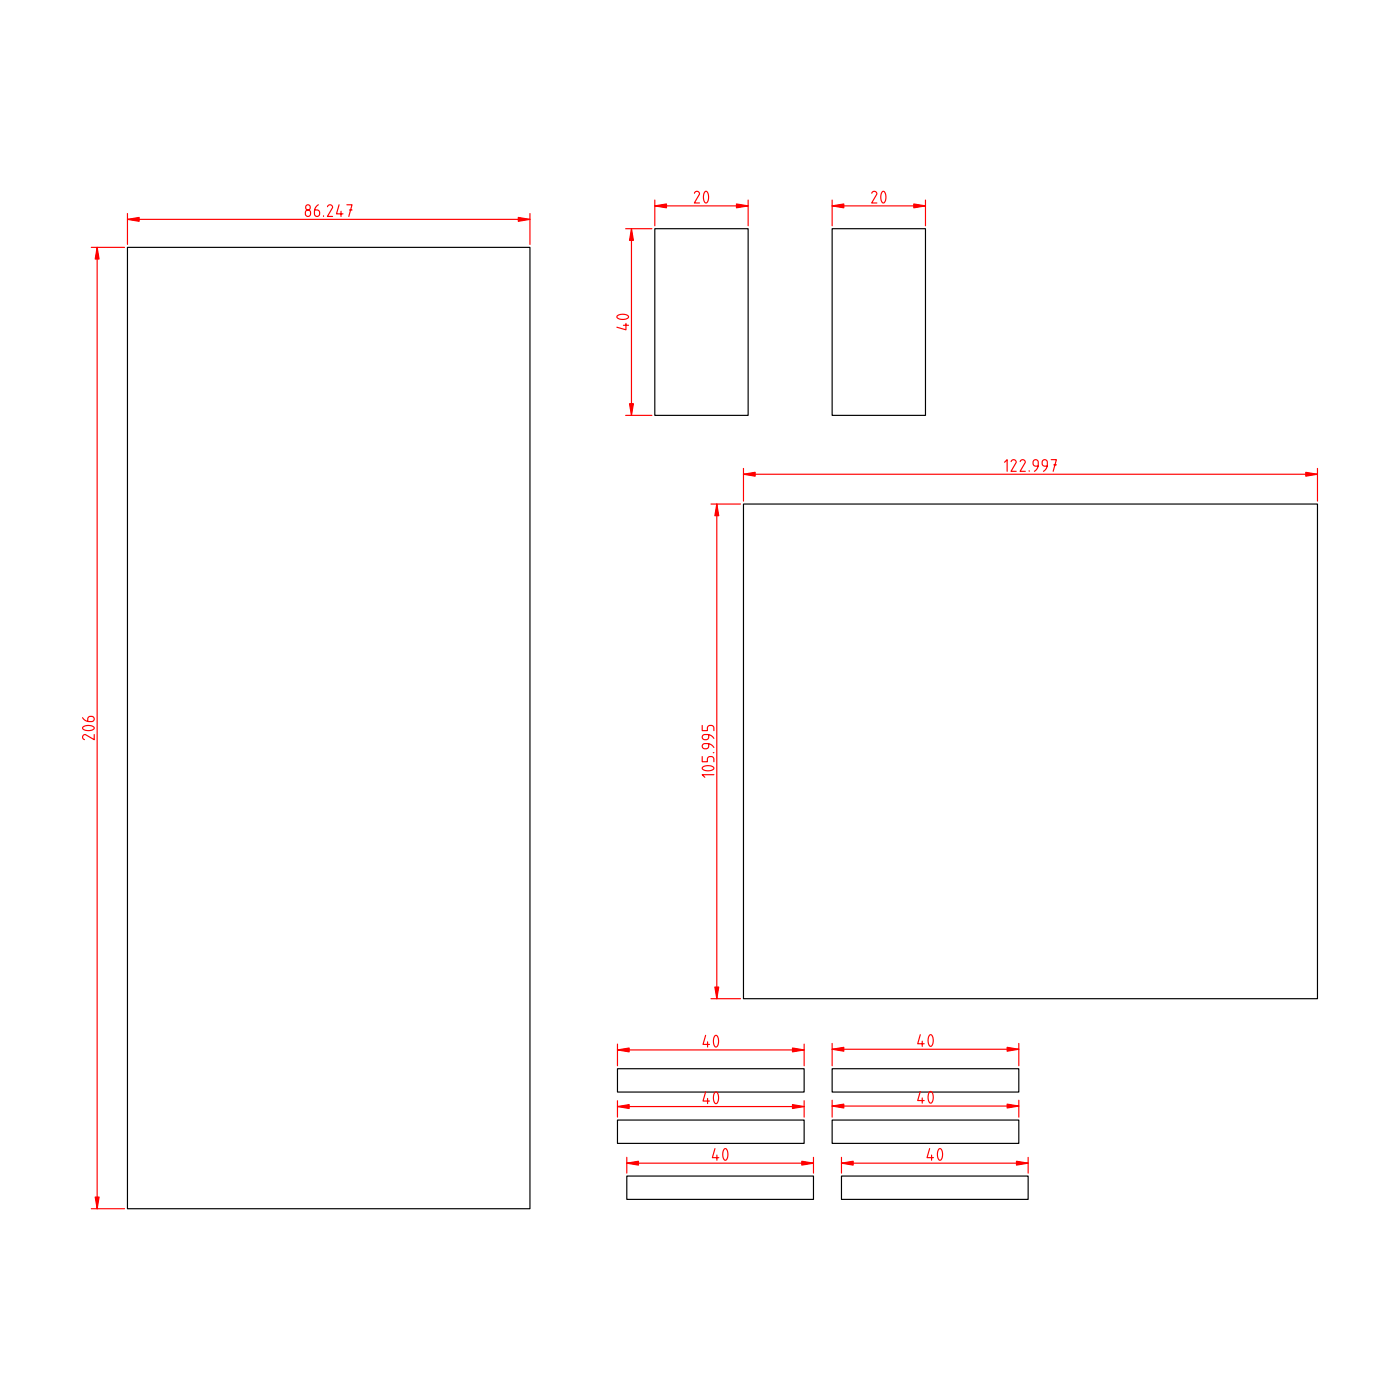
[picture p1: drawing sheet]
<svg xmlns="http://www.w3.org/2000/svg" width="300mm" height="300mm" viewBox="0 0 300 300" stroke-linecap="round" stroke-linejoin="round" font-family="sans-serif">
<path d="M27.3 53h86.2v205.9h-86.2zM140.2 49h20v40h-20zM178.2 49h20v40h-20zM159.2 108h123v105.9h-123zM132.3 239.9h39.9v5h-39.9zM132.3 228.9h39.9v5h-39.9zM178.2 239.9h40v5h-40zM178.2 228.9h40v5h-40zM134.3 251.9h39.9v5h-39.9zM180.2 251.9h40v5h-40z" fill="none" stroke="#000" stroke-width=".25"/>
<g fill="none" stroke="#f00" stroke-width=".25">
<path d="M27.3 47h86.2M65.6 45.1a.56 .56 0 0 1 .6-.1 .56 .56 0 0 1 .3 .5v.3a.56 .56 0 0 1-.5 .6 .56 .56 0 0 1-.6-.6zM68.2 43.9l-.7 .7-.2 1.2a.56 .56 0 0 0 .6 .6 .56 .56 0 0 0 .6-.6v-.3a.56 .56 0 0 0-.6-.5h-.5M69.3 46.2v.2M70.1 44.3l.1-.1a.54 .54 0 0 1 .6-.3 .54 .54 0 0 1 .4 .6l-1.1 1.9h1.1M72.6 43.9l-.5 1.9h1.4M73 45.3v1.1M74.3 43.9h1.1l-.7 2.5M74.8 45h.6"/>
<circle cx="66" cy="44.4" r=".53"/>
</g>
<path d="M27.3 47l2.5-.4v.8z" fill="#f00"/>
<path d="M27.3 47l2.5-.4v.8z" fill="#f00" stroke="#f00" stroke-width=".25"/>
<path d="M111 46.6l2.5 .4-2.5 .4z" fill="#f00"/>
<path d="M111 46.6l2.5 .4-2.5 .4z" fill="#f00" stroke="#f00" stroke-width=".25"/>
<path d="M27.3 45.7v6.7M113.5 45.7v6.7M140.2 44.1h20M148.7 41.4v-.1a.54 .54 0 0 1 .7-.3 .54 .54 0 0 1 .4 .6l-1.1 1.9h1.1M151 41.1l.2-.1a1.72 1.72 0 0 1 .3 2.3l-.3 .2a1.72 1.72 0 0 1-.2-2.4z" fill="none" stroke="#f00" stroke-width=".25"/>
<path d="M140.2 44.1l2.5-.4v.8z" fill="#f00"/>
<path d="M140.2 44.1l2.5-.4v.8z" fill="#f00" stroke="#f00" stroke-width=".25"/>
<path d="M157.7 43.7l2.5 .4-2.5 .4z" fill="#f00"/>
<path d="M157.7 43.7l2.5 .4-2.5 .4z" fill="#f00" stroke="#f00" stroke-width=".25"/>
<path d="M140.2 42.8v5.6M160.2 42.8v5.6M178.2 44.1h20M186.7 41.4v-.1a.54 .54 0 0 1 .7-.3 .54 .54 0 0 1 .4 .6l-1.1 1.9h1.1M189 41.1l.2-.1a1.72 1.72 0 0 1 .3 2.3l-.3 .2a1.72 1.72 0 0 1-.3-2.4z" fill="none" stroke="#f00" stroke-width=".25"/>
<path d="M178.2 44.1l2.5-.4v.8z" fill="#f00"/>
<path d="M178.2 44.1l2.5-.4v.8z" fill="#f00" stroke="#f00" stroke-width=".25"/>
<path d="M195.7 43.7l2.5 .4-2.5 .4z" fill="#f00"/>
<path d="M195.7 43.7l2.5 .4-2.5 .4z" fill="#f00" stroke="#f00" stroke-width=".25"/>
<path d="M178.2 42.8v5.6M198.2 42.8v5.6M215.2 99l.5-.5v2.5M216.6 98.9v-.1a.54 .54 0 0 1 .6-.3 .54 .54 0 0 1 .4 .6l-1.1 1.9h1.2M218.5 98.9v-.1a.54 .54 0 0 1 .7-.3 .54 .54 0 0 1 .4 .6l-1.1 1.9h1.1M222.3 99.8h-.5a.56 .56 0 0 1-.5-.5v-.3a.56 .56 0 0 1 .5-.5 .56 .56 0 0 1 .6 .5l-.2 1.2-.7 .8M224.3 99.8h-.5a.56 .56 0 0 1-.6-.5v-.3a.56 .56 0 0 1 .6-.5 .56 .56 0 0 1 .5 .5l-.1 1.2-.7 .8M225.2 98.5h1.1l-.7 2.5M225.7 99.6h.6M159.2 101.6h123M220.4 100.8v.2" fill="none" stroke="#f00" stroke-width=".25"/>
<path d="M159.2 101.6l2.5-.4v.8z" fill="#f00"/>
<path d="M159.2 101.6l2.5-.4v.8z" fill="#f00" stroke="#f00" stroke-width=".25"/>
<path d="M279.7 101.2l2.5 .4-2.5 .4z" fill="#f00"/>
<path d="M279.7 101.2l2.5 .4-2.5 .4z" fill="#f00" stroke="#f00" stroke-width=".25"/>
<path d="M159.2 100.3v7M282.2 100.3v7M132.3 224.9h39.9M151.1 221.8l-.5 1.9h1.4M151.6 223.1v1.2M153.1 221.8h.3a1.72 1.72 0 0 1 .2 2.3l-.3 .2a1.72 1.72 0 0 1-.2-2.4z" fill="none" stroke="#f00" stroke-width=".25"/>
<path d="M132.3 224.9l2.5-.4v.8z" fill="#f00"/>
<path d="M132.3 224.9l2.5-.4v.8z" fill="#f00" stroke="#f00" stroke-width=".25"/>
<path d="M169.7 224.5l2.5 .4-2.5 .4z" fill="#f00"/>
<path d="M169.7 224.5l2.5 .4-2.5 .4z" fill="#f00" stroke="#f00" stroke-width=".25"/>
<path d="M132.3 223.6v4.7M172.2 223.6v4.7M178.2 224.7h40M197.1 221.6l-.5 2h1.3M197.5 223v1.1M199.1 221.7l.2-.1a1.72 1.72 0 0 1 .3 2.4l-.3 .1a1.72 1.72 0 0 1-.2-2.4z" fill="none" stroke="#f00" stroke-width=".25"/>
<path d="M178.2 224.7l2.5-.4v.9z" fill="#f00"/>
<path d="M178.2 224.7l2.5-.4v.9z" fill="#f00" stroke="#f00" stroke-width=".25"/>
<path d="M215.7 224.3l2.5 .4-2.5 .5z" fill="#f00"/>
<path d="M215.7 224.3l2.5 .4-2.5 .5z" fill="#f00" stroke="#f00" stroke-width=".25"/>
<path d="M178.2 223.5v4.8M178.2 236.9h40M197.1 233.8l-.5 1.9h1.3M197.5 235.2v1.1M199.1 233.9l.2-.1a1.72 1.72 0 0 1 .3 2.3l-.3 .2a1.72 1.72 0 0 1-.2-2.4zM218.2 223.5v4.8" fill="none" stroke="#f00" stroke-width=".25"/>
<path d="M178.2 236.9l2.5-.4v.8z" fill="#f00"/>
<path d="M178.2 236.9l2.5-.4v.8z" fill="#f00" stroke="#f00" stroke-width=".25"/>
<path d="M215.7 236.5l2.5 .4-2.5 .4z" fill="#f00"/>
<path d="M215.7 236.5l2.5 .4-2.5 .4z" fill="#f00" stroke="#f00" stroke-width=".25"/>
<path d="M132.3 237h39.9M151.1 233.9l-.5 1.9h1.4M151.6 235.3v1.1M153.1 234l.3-.1a1.72 1.72 0 0 1 .2 2.4l-.3 .1a1.72 1.72 0 0 1-.2-2.4zM178.2 235.7v3.6M218.2 235.7v3.6" fill="none" stroke="#f00" stroke-width=".25"/>
<path d="M169.7 236.6l2.5 .4-2.5 .4z" fill="#f00"/>
<path d="M169.7 236.6l2.5 .4-2.5 .4z" fill="#f00" stroke="#f00" stroke-width=".25"/>
<path d="M132.3 237l2.5-.4v.8z" fill="#f00"/>
<path d="M132.3 237l2.5-.4v.8z" fill="#f00" stroke="#f00" stroke-width=".25"/>
<path d="M132.3 235.8v3.5M172.2 235.8v3.5M134.3 249.1h39.9M153.1 246l-.5 2h1.4M153.5 247.4v1.1M155.1 246.1l.3-.1a1.72 1.72 0 0 1 .2 2.4l-.3 .1a1.72 1.72 0 0 1-.2-2.4z" fill="none" stroke="#f00" stroke-width=".25"/>
<path d="M134.3 249.1l2.5-.4v.9z" fill="#f00"/>
<path d="M134.3 249.1l2.5-.4v.9z" fill="#f00" stroke="#f00" stroke-width=".25"/>
<path d="M171.7 248.7l2.5 .4-2.5 .5z" fill="#f00"/>
<path d="M171.7 248.7l2.5 .4-2.5 .5z" fill="#f00" stroke="#f00" stroke-width=".25"/>
<path d="M134.3 247.9v3.4M174.2 247.9v3.4M180.2 249.1h40M199.1 246l-.5 2h1.3M199.5 247.4v1.1M201.1 246.1l.2-.1a1.72 1.72 0 0 1 .3 2.4l-.3 .1a1.72 1.72 0 0 1-.2-2.4z" fill="none" stroke="#f00" stroke-width=".25"/>
<path d="M180.2 249.1l2.5-.4v.9z" fill="#f00"/>
<path d="M180.2 249.1l2.5-.4v.9z" fill="#f00" stroke="#f00" stroke-width=".25"/>
<path d="M217.7 248.7l2.5 .4-2.5 .5z" fill="#f00"/>
<path d="M217.7 248.7l2.5 .4-2.5 .5z" fill="#f00" stroke="#f00" stroke-width=".25"/>
<path d="M135.3 49v40M132.2 67.6h.1a1.75 1.75 0 0 1 2.3 .2v.1a1.72 1.72 0 0 1-2.3 .2l-.2-.2zM133.5 69.7h1.1M134.1 69.3v1.3l-2-.5M180.2 247.9v3.4M220.2 247.9v3.4" fill="none" stroke="#f00" stroke-width=".25"/>
<path d="M135.3 49l.4 2.5h-.9z" fill="#f00"/>
<path d="M135.3 49l.4 2.5h-.9z" fill="#f00" stroke="#f00" stroke-width=".25"/>
<path d="M134.8 86.5h.9l-.4 2.5z" fill="#f00"/>
<path d="M134.8 86.5h.9l-.4 2.5z" fill="#f00" stroke="#f00" stroke-width=".25"/>
<path d="M20.8 53v205.9M134 49h5.6M134 89h5.6M17.7 153.7l.7 .7 1.2 .1a.56 .56 0 0 0 .6-.5 .56 .56 0 0 0-.6-.6h-.3a.56 .56 0 0 0-.5 .6v.5M17.8 155.7a1.75 1.75 0 0 1 2.4 .2 1.72 1.72 0 0 1-2.4 .3l-.1-.2zM20.2 157.3v1.1l-2.1-1.1a.56 .56 0 0 0-.4 .6 .56 .56 0 0 0 .4 .5" fill="none" stroke="#f00" stroke-width=".25"/>
<path d="M20.8 53l.4 2.5h-.8z" fill="#f00"/>
<path d="M20.8 53l.4 2.5h-.8z" fill="#f00" stroke="#f00" stroke-width=".25"/>
<path d="M20.4 256.4h.8l-.4 2.5z" fill="#f00"/>
<path d="M20.4 256.4h.8l-.4 2.5z" fill="#f00" stroke="#f00" stroke-width=".25"/>
<path d="M19.6 53h7.1M153.5 108v105.9M150.4 155.4v1.1h1.1v-.6a.56 .56 0 0 1 .6-.5h.2a.56 .56 0 0 1 .6 .5v.6M151.8 159.3v.5a.56 .56 0 0 1-.6 .6h-.2a.56 .56 0 0 1-.6-.6 .56 .56 0 0 1 .6-.5l1.2 .1 .7 .7M151.8 157.4v.5a.56 .56 0 0 1-.6 .5h-.2a.56 .56 0 0 1-.6-.5 .56 .56 0 0 1 .6-.6l1.2 .2 .7 .7M150.4 162v1.2h1.1v-.6a.56 .56 0 0 1 .6-.6h.2a.56 .56 0 0 1 .6 .6v.6M150.5 164.3a1.75 1.75 0 0 1 2.4 .2 1.72 1.72 0 0 1-2.4 .3l-.1-.2zM152.8 161.2h.1M152.9 165.9h-2.5l.6 .6M19.6 258.9h7.1" fill="none" stroke="#f00" stroke-width=".25"/>
<path d="M153.5 108l.4 2.5h-.8z" fill="#f00"/>
<path d="M153.5 108l.4 2.5h-.8z" fill="#f00" stroke="#f00" stroke-width=".25"/>
<path d="M153.1 211.4h.8l-.4 2.5z" fill="#f00"/>
<path d="M153.1 211.4h.8l-.4 2.5z" fill="#f00" stroke="#f00" stroke-width=".25"/>
<path d="M152.3 108h6.3M152.3 213.9h6.3" fill="none" stroke="#f00" stroke-width=".25"/>
</svg>
